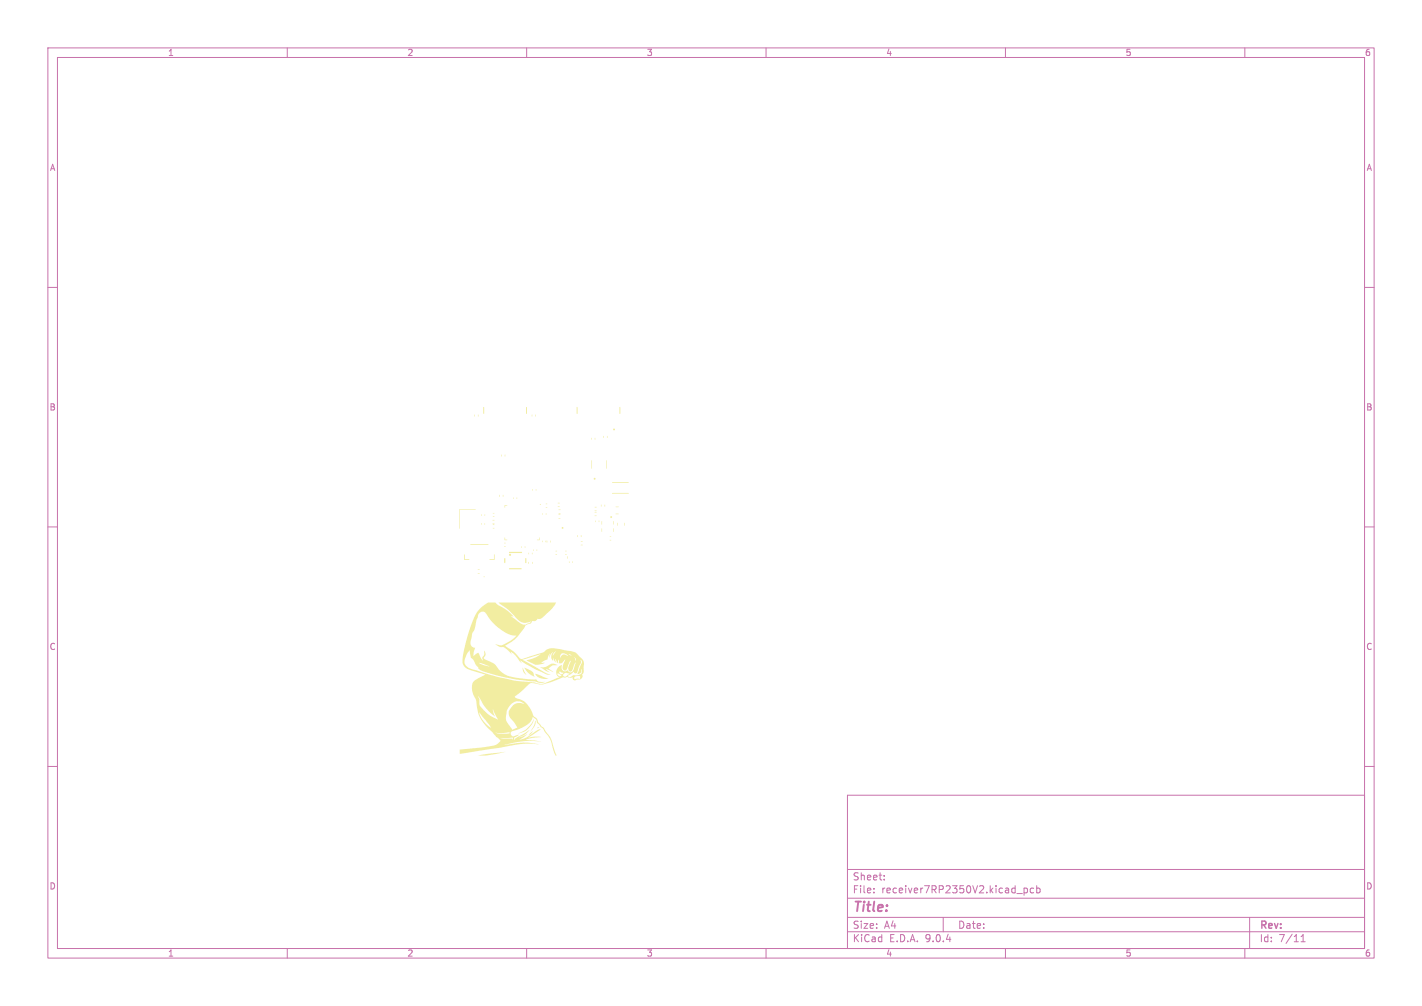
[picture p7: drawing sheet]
<svg xmlns="http://www.w3.org/2000/svg" width="297mm" height="210mm" viewBox="0 0 297 210" stroke-linecap="round" stroke-linejoin="round" font-family="sans-serif">
<defs><g id="words">
<text font-size="2.8" fill="#c872ab" x="178" y="190.9">Title:</text>
<g font-size="2.1" fill="#c872ab">
<text x="178" y="184">Sheet:</text>
<text x="178" y="186.7">File:</text>
<text x="184.1" y="186.7">receiver7RP2350V2.kicad_pcb</text>
<text x="178" y="196.9">KiCad</text>
<text x="178" y="194.1">Size:</text>
<text x="184.7" y="194.1">A4</text>
<text x="185.7" y="196.9">E.D.A.</text>
<text x="193.3" y="196.9">9.0.4</text>
<text x="200" y="194.1">Date:</text>
<text x="263" y="194.3">Rev:</text>
<text x="263" y="196.9">Id:</text>
<text x="267.1" y="196.9">7/11</text>
</g>
<g font-size="1.8" fill="#c872ab">
<text x="35" y="11.9">1</text>
<text x="85" y="11.9">2</text>
<text x="135" y="11.9">3</text>
<text x="185" y="11.9">4</text>
<text x="235" y="11.9">5</text>
<text x="285" y="11.9">6</text>
<text x="10.3" y="35.9">A</text>
<text x="285.4" y="35.9">A</text>
<text x="10.3" y="85.9">B</text>
<text x="285.3" y="85.9">B</text>
<text x="10.3" y="135.9">C</text>
<text x="285.3" y="135.9">C</text>
<text x="10.3" y="185.9">D</text>
<text x="285.3" y="185.9">D</text>
<text x="35" y="199.9">1</text>
<text x="85" y="199.9">2</text>
<text x="135" y="199.9">3</text>
<text x="185" y="199.9">4</text>
<text x="235" y="199.9">5</text>
<text x="285" y="199.9">6</text>
</g>
</g></defs>
<g fill="none" stroke="#c872ab" stroke-width=".21">
<path d="M10 10h277v190h-277zM12 12h273v186h-273zM60 10v2M110 10v2M160 10v2M210 10v2M260 10v2M10 60h2M285 60h2M10 110h2M285 110h2M10 160h2"/>
<path d="M177 166h108v32h-108zM285 160h2M60 198v2M110 198v2M160 198v2M177 194.5h108M177 191.5h108M177 187.5h108M177 181.5h108M182.5 186.3v.1M182.5 185.5v.1M184.7 183.6v.1"/>
<path d="M184.7 182.8v.1M197 191.5v3M210 198v2M212.4 186.5h1.1M213.9 185.4v1.5M213.9 185.5l.4-.1 .3 .3-.1 .6h-.6M215.9 185.5l-.4-.1-.3 .3 .1 .6h.6M216.5 185.5l.5-.1 .2 .3-.1 .6h-.6M216.5 184.9v1.5M260 198v2M261 191.5v6.5M271.7 196.6h.9"/>
<path d="M271.7 195.5l.5-.4v1.5"/>
</g>
<g fill="#f2eda1">
<path d="M111.8 140.7l2.7 1h-.9l-.8-.2-.6-.3z"/>
<path d="M109.5 139.4l1.6 .8 .3 .3 .3 .8-1.2-.7z"/>
<path d="M109.2 139.3l.7 1.6-.6-.6z"/>
<path d="M112.8 139.3l1.1-.1 1.4-.7 1.2 .4h-1.1l-.9 .6 1 .8-1.4-.6 .7 .6h-.2z"/>
<path d="M100.2 127.1l1.8-1.3h1.5l.5 .5 2 1.2 1.2 1.2h-.5l2.1 1.5 .9 .2 .8-.3 .4-.4-1.1 .3-1.2-.3-2.5-2.4-2-1.5h12l-1 1.4-1.7 1.7-.7 .3a.81 .81 0 0 0-.9 .4l-.2 .1a.59 .59 0 0 0-.8 .4l-1 .4-2 2.8-2.3 1.5 1.7 1.1 1.7 1.7 4.5-1.4 .7-.5 .9-.4 2.2 .2 2.8 .6 1.8 1.8 .2 .7-.2 1.9a.58 .58 0 0 0-.1 .8l-.5 .5h-.7l-.4 .3-.4-.2-.1-.3 .3-.1 .2 .3 1.1-.1a.42 .42 0 0 0-.1-.6 .42 .42 0 0 0-.6 0l-.4 .1-.2 .3h-1l-.4-.2-1 .1-2 .9-2.1 .6-2.6-.3-3 2.6a.3 .3 0 0 0-.3 .3 .3 .3 0 0 0 .4 .3l1.6 .7 1.1 1.2 .8 1.7 .8 .7 .2 .6 1.2 1.3 1.3 1.9 1.4 3.8a.29 .29 0 0 1-.4 0 .29 .29 0 0 1 0-.3l-1.1-3.3-1.4-2-.7-.7a1.54 1.54 0 0 1-.7-1.2l-.5-.4a.19 .19 0 0 0-.3-.1 .19 .19 0 0 0 0 .3l-.5 .8-.7 .6-1.3 .7-1.6 .5a.55 .55 0 0 0-.4 .7 .55 .55 0 0 0 .8 .3l.9-.2-1 .5v.6l.5-.5 2.7-1.6-.9 .9-1.3 .6 1.7-.6-1.6 1.1 .5-.1 1.3-.5 2-1.4 .6-.2-2.6 1.8 1.4-.2 1.3 .1-1.9 .2-1.3 .4 3.2 .3-2.5-.2-2.4 .3-2.8 .6 3.9-.5h1.2l2.1 .4-2.2-.2-1.6 .1-12.7 2.1v-.9l6.7-.8 .9-.2 .7-.6a.31 .31 0 0 0 .3-.3 .31 .31 0 0 0-.3-.3l-.3-.2 2.9 .1 .2 .2v-.4l-3.1 .1-.4-.3-.7-.9 1.2 .3h1.3l1-.1v-.2l-2.1 .1-1.4-.1-1.1-1-1.2-1.6-.8-1.6h.3l.4 1 .8 1.2 1.3 1-2.4-3.2h-.4l-.3-2.5-.4-.8h.7l.3 .6 .1 1.3 1.6 1.7 2.2 1.2-.1-.2h1.8l.2 .8 1.1 1.5 1.1-.4-1.7-2.2-.1-.6v-.7l.7-1 .7-.5 .9-.1 .9 .1-1-.5h-.6l-.6 .2-.7 .6-.7 1-.2 1.8h-1.8l-.9-1.9 .4 1.4-2-1.8-1.4-2.3h-.9l-.4-.7-.1-1.2 .2-1.1 .7-.6 1.8-.9-3.8-1.3-.6-.6-.3-.9h.4l.1 .5 .4 .5 1 .6 5.4 1.6 4 .8 3.6 .3 1 .3 .8 .1 3.5-1.4-.6-.7 .3 .1a.39 .39 0 0 0 .3 .4 .39 .39 0 0 0 .4-.3h.3l.5 .4 .6-.2 .4 .3 .7-.4 1.2-.1a.82 .82 0 0 0 .6-1.2l-.1 .1a.65 .65 0 0 1-.5 .9h-.3l.9-2.5v-.2l-.3-.3 .1 .6-.7 1.8a.45 .45 0 0 1-.3 .5 .45 .45 0 0 1-.5-.3l-.6 .5-.8 .3 .6-.5h-.3a.85 .85 0 0 0-1.2 .3h-.3l-.6-.3-.4 .1v-.3h.6a.45 .45 0 0 0 .4 .4 .45 .45 0 0 0 .5-.4h-.4l-.3-.2-.2 .2h-.6l.1-.6 .3-.5 .7-.5v.3a.73 .73 0 0 0 .1 .8 .73 .73 0 0 0 .8 .2l.3-.2 .5 .4 .5-.1 .8-1.9-.3 .4-.5 1.3a.46 .46 0 0 1-.6 .1 .46 .46 0 0 1-.2-.5l.5-1.7-.2 .3-.5 1.3a.51 .51 0 0 1-.7 .5 .51 .51 0 0 1-.3-.8l.5-1.5-.6 .7-.3 .1a.34 .34 0 0 1-.4-.2 .34 .34 0 0 1 0-.4l-.1-.2-.1 .5 .2 .2h-.2l-.4-.8-.1 .4 .2 .3-.4-.3-.3-.7v.6l-.4-.7h1.9v.1l2.9-.1 .2 .4v.3a.35 .35 0 0 0 .2-.4 .35 .35 0 0 0-.4-.3h-2.9l.4-.4 .3-.2 1 .4-.5-.4h.6l.6 .2-.6-.3-.6 .1-.6-.2-.4 .1-.2 .7h-1.9l.1-.4 .3 .1 .6-.9-.4 .3-.3 .5h-.2l.3-.7-.3 .3-.4 .9v-.9l-.4 1.3-.8 .2-.5 .5h.7l-.5 .2-1.5 .2-1.8-.9 1.5-.5 1.4-.8-3.8 1.1 4.7 2.7 1.2 .4h-.2h-.6l-2.1-.9-3.4-2 .3 .6-1.8-2.1-.5-.3 .2 .5-1.6-1.4-.8-.1-1-.6 1 .2 .6-.1 1.8-1 1-.9-1.6-.3-1.8-1.1-1.8-1.6-1.3-1.8-.5-.2-.6 .1-.4 .4-.7 3.1-.6 1-.3 2.2 .3 .5 .4 .2a.21 .21 0 0 1 .3 .2 .21 .21 0 0 1-.2 .2l-.2 1.4 .7-.6a.34 .34 0 0 1 .4-.1 .34 .34 0 0 1 .1 .4l.4 .8 .4 .4-.2-.7a1.29 1.29 0 0 0 .4-1.4l.3 .6-.1 .6a.53 .53 0 0 0-.1 .6 .53 .53 0 0 0 .6 .3l1.4 .6 1.5 1.8 1.3 .8 2.5 .5 3.5 .2 .5 .5 1.3 .1-1 .1-1.1-.3-4.3-.4-3.7-.8-3-.9-.8-.5-.7-1.2h.9l1 .5 1.1 .2-2-.7h-1l-.3-.6-.6-.5-.2-1.6-.7 1-.4 1.4h-.4l.3-2.5 1.1-4.1 1.3-3.1z"/>
<path d="M99.8 157.7l5.7-.7-3.8 .7z"/>
<path d="M110.7 153.1l.6-.5-.9 .9z"/>
<path d="M108.2 153.1l1.8-1 1-1.1 .4-1-.2 1-1.1 1.4-.5 .3z"/>
<path d="M111.8 150.4l.1 .2-.2 .8-1 1.4 .8-1.3z"/>
<path d="M112.2 151.9l.4-.1z"/>
<path d="M99.8 119.7h.4z"/>
<path d="M99.8 118.9h.4z"/>
<path d="M106.3 118.7l2.5-.1 .1 .1-2.5 .2z"/>
<path d="M110.4 117.3h.1l-.1 .4z"/>
<path d="M111.1 117.3h.1v.4z"/>
<path d="M105.3 116.6h.2l-.1 .9-.1-.1z"/>
<path d="M109.7 116.6h.2l-.1 .9-.1-.1z"/>
<path d="M118.8 117.2h.1v.3z"/>
<path d="M119.6 117.2h.1l-.1 .3z"/>
<path d="M96.9 115.8h.2v.9h.9v.2l-1.1-.1z"/>
<path d="M103.2 115.8h.1v1l-1.1 .1 .1-.2h.9z"/>
<path d="M118.5 116.1l.1 .5z"/>
<path d="M116 115.7l.3 .1z"/>
<path d="M118 115.7l.4 .1z"/>
<path d="M110.4 115.4l.1 .3z"/>
<path d="M111.1 115.4l.1 .3z"/>
<path d="M106.3 115.3l2.6-.1 .1 .1-2.6 .2z"/>
<path d="M116 115l.3 .1z"/>
<path d="M118 115l.4 .1z"/>
<path d="M111.4 114.7h.1l-.1 .3z"/>
<path d="M112.1 114.7h.1v.3z"/>
<path d="M108.9 114l.1 .4z"/>
<path d="M109.6 114l.1 .4z"/>
<path d="M105.3 114.1h.3z"/>
<path d="M121.3 113.8h.4z"/>
<path d="M98.2 113.6l3.8 .1h-3.7z"/>
<path d="M105.3 113.3l.3 .1z"/>
<path d="M114.2 112.9h.1v.4z"/>
<path d="M114.9 112.9h.2l-.1 .4z"/>
<path d="M113.2 112.9h.1v.3z"/>
<path d="M114 112.9v.3z"/>
<path d="M121.3 113h.4z"/>
<path d="M127.3 112.7l.4 .1z"/>
<path d="M105.4 112.2l.1 .5h.4v.1l-.5-.1z"/>
<path d="M112.2 112.7h.4v-.5h.1v.6h-.5z"/>
<path d="M120.6 111.7h.1l-.1 .4z"/>
<path d="M121.3 111.7h.1v.4z"/>
<path d="M127.3 112l.4 .1z"/>
<path d="M125.6 110.3l.2 .1-.1 .6z"/>
<path d="M128 110.3l.2 .1-.1 .6z"/>
<path d="M96 106.3h3.4l-3.3 .1-.1 4z"/>
<path d="M103 110.2l.3 .1h-.3z"/>
<path d="M128.9 109.2h.1v.6z"/>
<path d="M130.4 109.2h.1v.6z"/>
<path d="M103 109.5l.3 .1h-.3z"/>
<path d="M100.5 109.2h.1v.3z"/>
<path d="M101.2 109.2h.1v.3z"/>
<path d="M125.6 108.8l.2 .1-.1 .6z"/>
<path d="M128 108.8l.2 .1-.1 .6z"/>
<path d="M102.9 109.3l.4 .1z"/>
<path d="M124.3 108.7h.1v.3z"/>
<path d="M125.1 108.7h.1l-.1 .3z"/>
<path d="M102.9 108.6h.4z"/>
<path d="M116.6 108.2h.5z"/>
<path d="M103 107.8l.3 .1h-.3z"/>
<path d="M124.2 107.6l.4 .1h-.4z"/>
<path d="M100.5 107.4h.1v.3z"/>
<path d="M101.2 107.4h.1v.3z"/>
<path d="M116.6 107.4l.5 .1z"/>
<path d="M113.3 107.2h.1v.3z"/>
<path d="M114 107.2h.1v.3z"/>
<path d="M128.6 107.3h.6z"/>
<path d="M116.7 107.1l.4 .1h-.4z"/>
<path d="M103 107.1l.3 .1h-.3z"/>
<path d="M124.2 106.9h.4l-.4 .1z"/>
<path d="M124.2 106.6l.4 .1z"/>
<path d="M116.7 106.4h.4l-.4 .1z"/>
<path d="M105.4 105.4l.5 .1-.4 .1v.4z"/>
<path d="M114 105.9h.3z"/>
<path d="M124.2 105.8l.4 .1h-.4z"/>
<path d="M128.6 105.8h.6z"/>
<path d="M116.5 105.8h.4z"/>
<path d="M125.5 105.4h.1v.4z"/>
<path d="M126.3 105.4h.1v.4z"/>
<path d="M114 105.2h.3z"/>
<path d="M116.5 105h.4z"/>
<path d="M107.2 103.9h.1v.3z"/>
<path d="M107.9 103.9h.1v.3z"/>
<path d="M104.3 103.3h.1l-.1 .4z"/>
<path d="M105 103.3h.1v.4z"/>
<path d="M127.8 102.9l3.5 .1-3.4 .1z"/>
<path d="M111.2 102.1l.1 .3z"/>
<path d="M111.9 102.1l.1 .3z"/>
<path d="M127.8 100.7h3.5l-3.4 .1z"/>
<path d="M123.5 96.1l.1 .1v1.6z"/>
<path d="M126.7 96.1l.1 .1-.1 1.6z"/>
<path d="M104.7 94.9h.1l-.1 .4z"/>
<path d="M105.4 94.9h.1v.4z"/>
<path d="M123.5 91.4h.1l-.1 .4z"/>
<path d="M124.2 91.4h.1v.4z"/>
<path d="M126 91h.1v.4z"/>
<path d="M126.8 91l.1 .4z"/>
<path d="M99.1 86.6h.1l-.1 .4z"/>
<path d="M99.9 86.5v.5z"/>
<path d="M111.1 86.6h.1l-.1 .4z"/>
<path d="M111.9 86.5v.5z"/>
<path d="M100.9 85l.2 .1-.1 1.3-.1-.1z"/>
<path d="M109.9 85l.2 .1-.1 1.3-.1-.1z"/>
<path d="M120.4 85l.2 .1-.1 1.3-.1-.1z"/>
<path d="M129.4 85l.2 .1-.1 1.3-.1-.1z"/>
<circle cx="101.1" cy="120.4" r=".1"/>
<circle cx="106.5" cy="115.8" r=".23"/>
<circle cx="117.5" cy="110.2" r=".19"/>
<circle cx="127.7" cy="107.9" r=".2"/>
<circle cx="112.8" cy="105.3" r=".1"/>
<circle cx="124.2" cy="99.9" r=".2"/>
<circle cx="128.2" cy="89.7" r=".2"/>
</g>
<use href="#words"/>
</svg>
